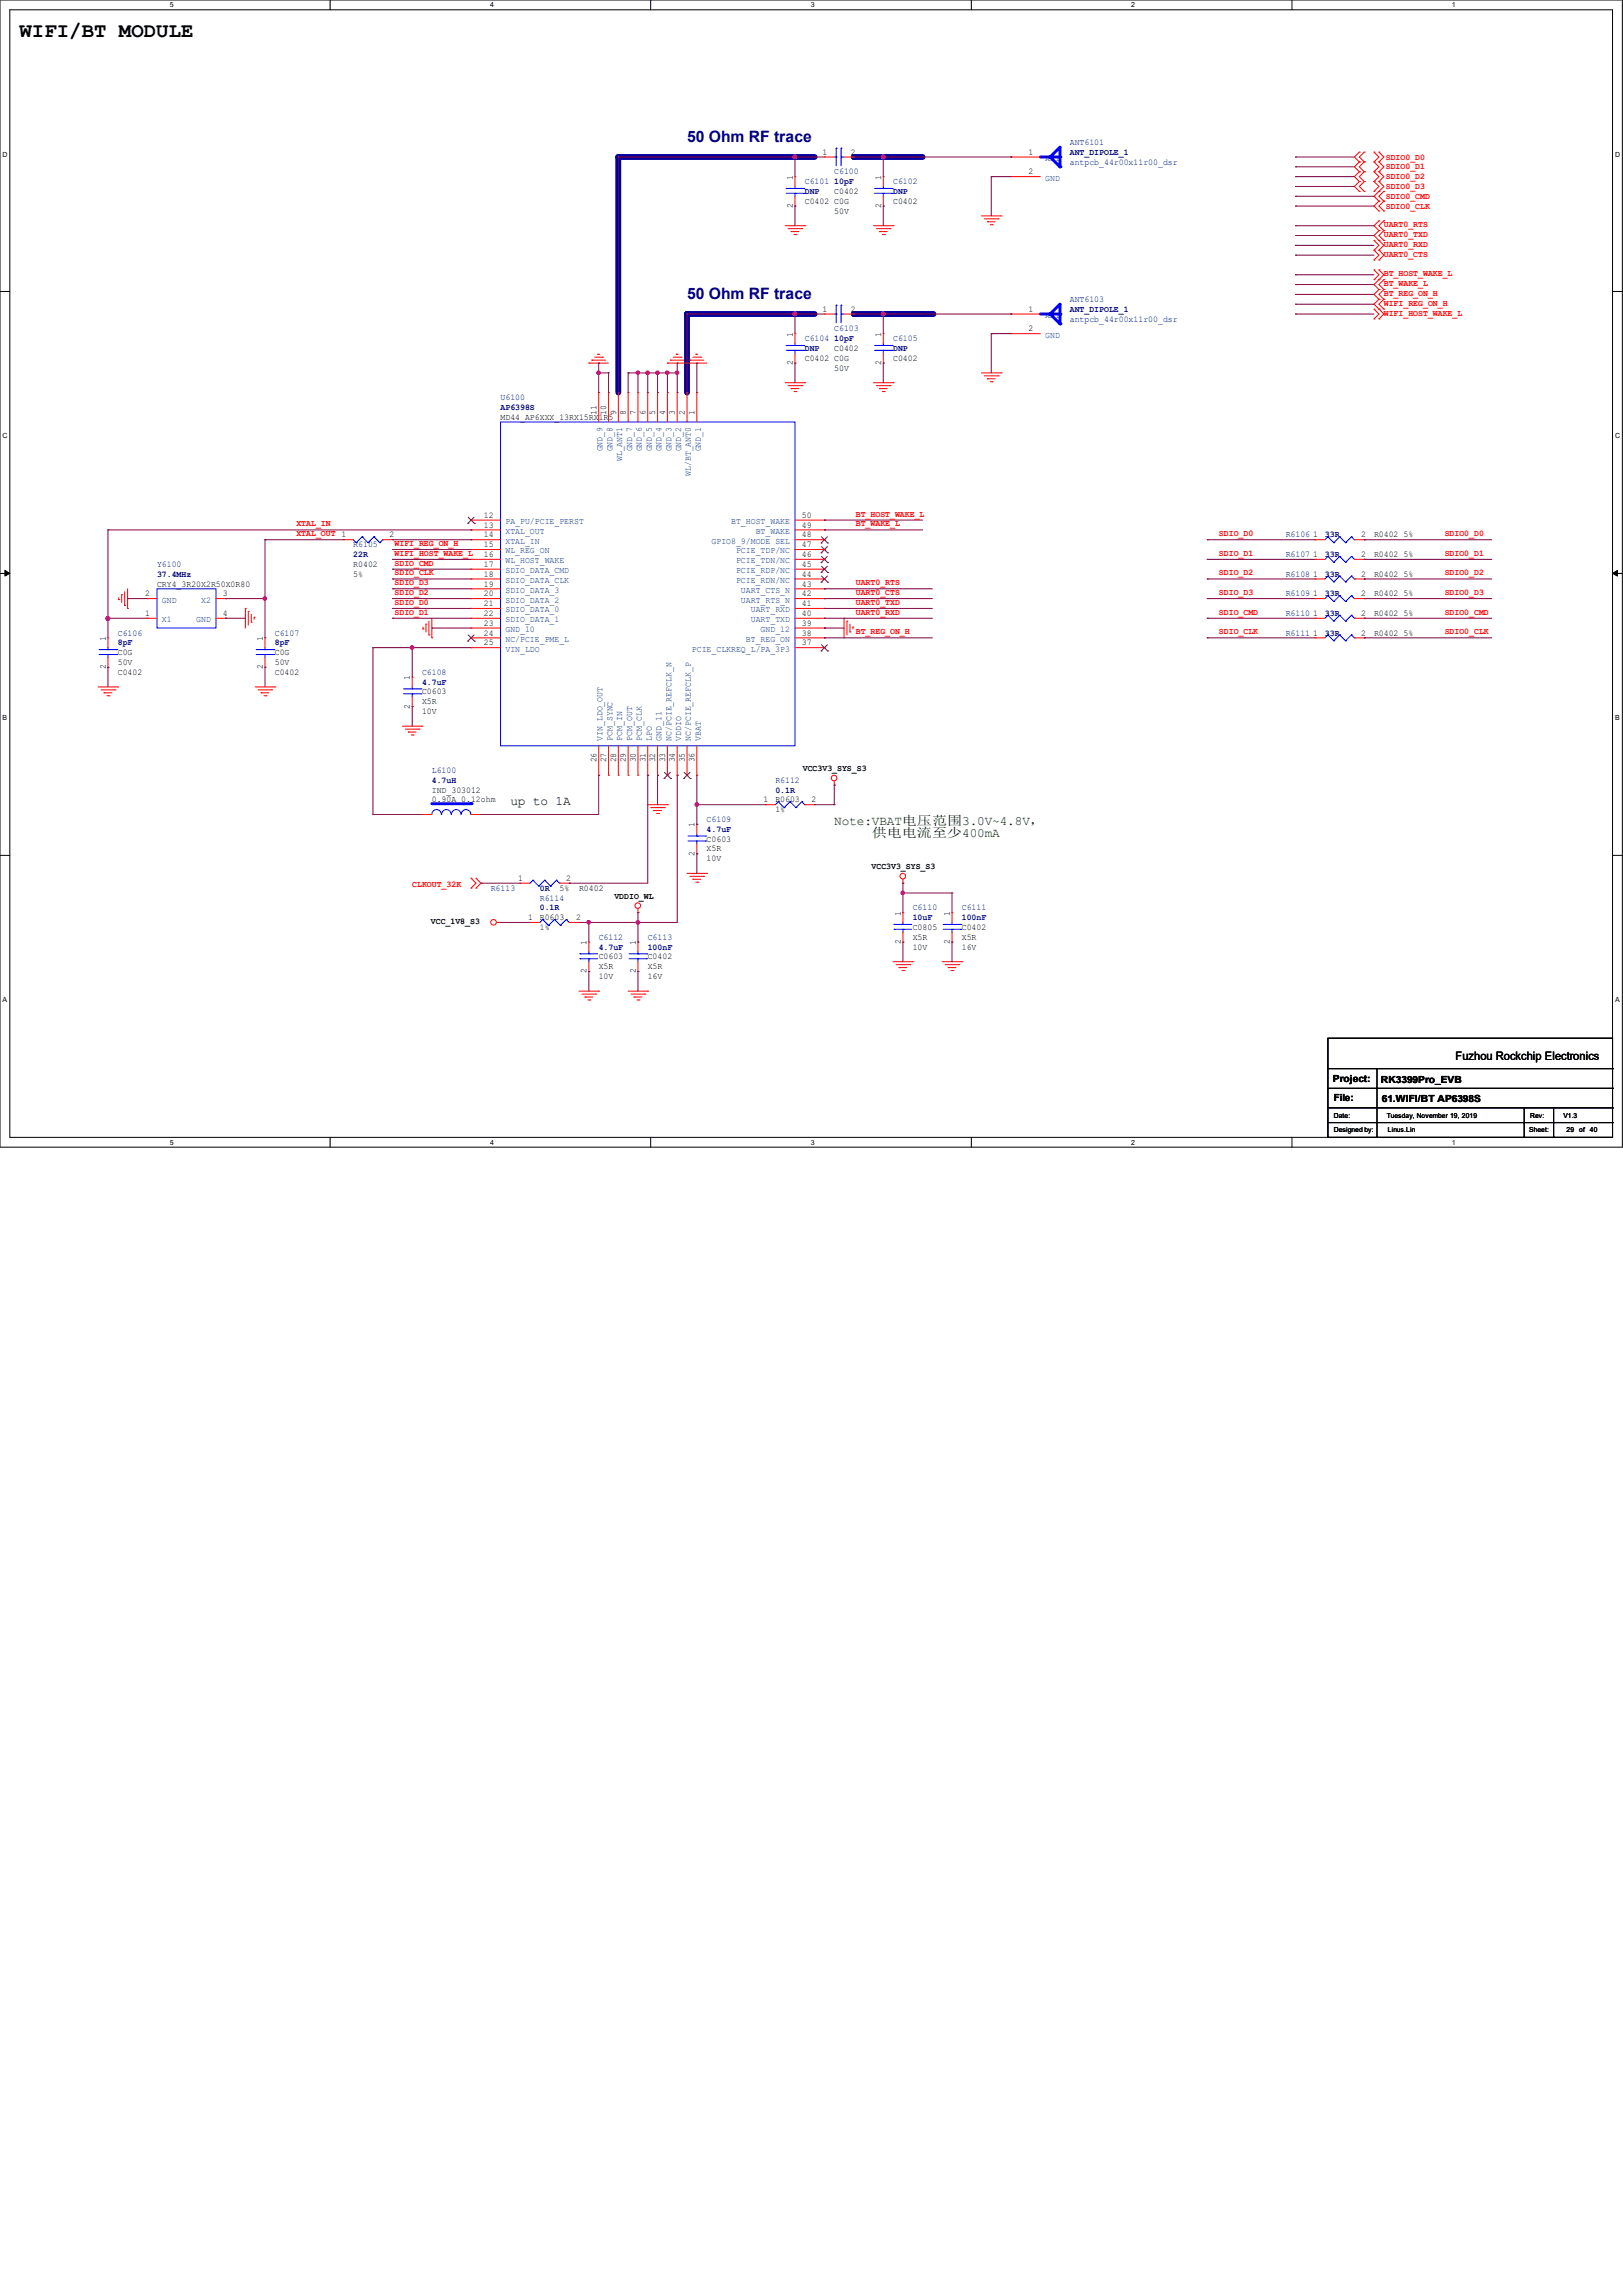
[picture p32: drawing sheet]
<svg xmlns="http://www.w3.org/2000/svg" width="210mm" height="297mm" viewBox="0 0 210 297" stroke-linecap="round" stroke-linejoin="round" font-family="sans-serif">
<defs><g id="words">
<text font-size="2.7" x="2.5" y="4.8">WIFI/BT MODULE</text>
<g font-size="2" fill="#000080">
<text x="88.9" y="18.4">50 Ohm RF trace</text>
<text x="88.9" y="38.7">50 Ohm RF trace</text>
</g>
<text font-size="1.7" x="66" y="104.2">up to 1A</text>
<g font-size="1.7" fill="#004000">
<text x="107.9" y="106.7">Note:VBAT电压范围3.0V~4.8V，</text>
<text x="112.8" y="108.4">供电电流至少400mA</text>
</g>
<text font-size="1.5" x="188.3" y="137.2">Fuzhou Rockchip Electronics</text>
<g font-size="1.3">
<text x="172.5" y="140">Project:</text>
<text x="172.6" y="142.5">File:</text>
<text x="178.7" y="140.1">RK3399Pro_EVB</text>
<text x="178.8" y="142.7">61.WIFI/BT AP6398S</text>
</g>
<g font-size="1.1">
<text x="102.6" y="23.2" transform="rotate(-90 102.6 23.2)">1</text>
<text x="106.4" y="20">1</text>
<text x="110.1" y="20">2</text>
<text x="114" y="23.2" transform="rotate(-90 114 23.2)">1</text>
<text x="133.1" y="20">1</text>
<text x="133.1" y="22.6">2</text>
<text x="102.6" y="26.9" transform="rotate(-90 102.6 26.9)">2</text>
<text x="104.1" y="26.4">C0402 C0G</text>
<text x="107.9" y="25.1">C0402</text>
<text x="107.9" y="27.6">50V</text>
<text x="114" y="26.9" transform="rotate(-90 114 26.9)">2</text>
<text x="115.6" y="26.4">C0402</text>
<text x="106.4" y="40.3">1</text>
<text x="110.1" y="40.3">2</text>
<text x="133.1" y="40.3">1</text>
<text x="102.6" y="47.2" transform="rotate(-90 102.6 47.2)">2</text>
<text x="102.6" y="43.6" transform="rotate(-90 102.6 43.6)">1</text>
<text x="104.1" y="46.7">C0402 C0G</text>
<text x="107.9" y="45.4">C0402</text>
<text x="107.9" y="48">50V</text>
<text x="114" y="47.2" transform="rotate(-90 114 47.2)">2</text>
<text x="114" y="43.6" transform="rotate(-90 114 43.6)">1</text>
<text x="115.6" y="46.7">C0402</text>
<text x="133.1" y="42.9">2</text>
<text x="77.2" y="53.7" transform="rotate(-90 77.2 53.7)">11</text>
<text x="78.4" y="53.7" transform="rotate(-90 78.4 53.7)">10</text>
<text x="79.7" y="53.7" transform="rotate(-90 79.7 53.7)">9</text>
<text x="81" y="53.7" transform="rotate(-90 81 53.7)">8</text>
<text x="82.3" y="53.7" transform="rotate(-90 82.3 53.7)">7</text>
<text x="83.5" y="53.7" transform="rotate(-90 83.5 53.7)">6</text>
<text x="84.8" y="53.7" transform="rotate(-90 84.8 53.7)">5</text>
<text x="86.1" y="53.7" transform="rotate(-90 86.1 53.7)">4</text>
<text x="87.3" y="53.7" transform="rotate(-90 87.3 53.7)">3</text>
<text x="88.6" y="53.7" transform="rotate(-90 88.6 53.7)">2</text>
<text x="89.9" y="53.7" transform="rotate(-90 89.9 53.7)">1</text>
<text x="64.8" y="54.3">MD44_AP6XXX_13RX15RX1R5</text>
<text x="50.4" y="69.6">2</text>
<text x="62.6" y="68.3">13</text>
<text x="62.6" y="69.6">14</text>
<text x="62.6" y="70.8">15</text>
<text x="62.6" y="67">12</text>
<text x="103.8" y="70.8">47</text>
<text x="103.8" y="69.6">48</text>
<text x="103.8" y="68.3">49</text>
<text x="103.8" y="67">50</text>
<text x="169.9" y="69.6">1</text>
<text x="176.1" y="69.6">2</text>
<text x="177.8" y="69.6">R0402 5%</text>
<text x="18.8" y="77.2">2</text>
<text x="20.3" y="75.9">CRY4_3R20X2R50X0R80</text>
<text x="28.8" y="77.2">3</text>
<text x="45.7" y="73.4">R0402</text>
<text x="45.7" y="74.6">5%</text>
<text x="62.6" y="74.6">18</text>
<text x="62.6" y="73.4">17</text>
<text x="62.6" y="72.1">16</text>
<text x="62.6" y="75.9">19</text>
<text x="62.6" y="77.2">20</text>
<text x="103.8" y="77.2">42</text>
<text x="103.8" y="75.9">43</text>
<text x="103.8" y="74.6">44</text>
<text x="103.8" y="73.4">45</text>
<text x="103.8" y="72.1">46</text>
<text x="169.9" y="74.6">1</text>
<text x="169.9" y="72.1">1</text>
<text x="169.9" y="77.2">1</text>
<text x="176.1" y="74.6">2</text>
<text x="176.1" y="72.1">2</text>
<text x="176.1" y="77.2">2</text>
<text x="177.8" y="74.6">R0402 5%</text>
<text x="177.8" y="72.1">R0402 5%</text>
<text x="177.8" y="77.2">R0402 5%</text>
<text x="13.7" y="82.9" transform="rotate(-90 13.7 82.9)">1</text>
<text x="18.8" y="79.7">1</text>
<text x="28.8" y="79.7">4</text>
<text x="34" y="82.9" transform="rotate(-90 34 82.9)">1</text>
<text x="62.6" y="83.5">25</text>
<text x="62.6" y="79.7">22</text>
<text x="62.6" y="82.3">24</text>
<text x="62.6" y="78.4">21</text>
<text x="62.6" y="81">23</text>
<text x="103.8" y="83.5">37</text>
<text x="103.8" y="81">39</text>
<text x="103.8" y="82.3">38</text>
<text x="103.8" y="79.7">40</text>
<text x="103.8" y="78.4">41</text>
<text x="169.9" y="82.3">1</text>
<text x="169.9" y="79.7">1</text>
<text x="176.1" y="82.3">2</text>
<text x="176.1" y="79.7">2</text>
<text x="177.8" y="82.3">R0402 5%</text>
<text x="177.8" y="79.7">R0402 5%</text>
<text x="13.7" y="86.6" transform="rotate(-90 13.7 86.6)">2</text>
<text x="15.2" y="87.3">C0402</text>
<text x="15.2" y="84.8">C0G</text>
<text x="15.2" y="86.1">50V</text>
<text x="34" y="86.6" transform="rotate(-90 34 86.6)">2</text>
<text x="35.6" y="87.3">C0402</text>
<text x="35.6" y="84.8">C0G</text>
<text x="35.6" y="86.1">50V</text>
<text x="53" y="88" transform="rotate(-90 53 88)">1</text>
<text x="54.6" y="89.9">C0603</text>
<text x="53" y="91.7" transform="rotate(-90 53 91.7)">2</text>
<text x="54.6" y="91.1">X5R</text>
<text x="54.6" y="92.4">10V</text>
<text x="77.2" y="98.7" transform="rotate(-90 77.2 98.7)">26</text>
<text x="78.4" y="98.7" transform="rotate(-90 78.4 98.7)">27</text>
<text x="79.7" y="98.7" transform="rotate(-90 79.7 98.7)">28</text>
<text x="81" y="98.7" transform="rotate(-90 81 98.7)">29</text>
<text x="82.3" y="98.7" transform="rotate(-90 82.3 98.7)">30</text>
<text x="83.5" y="98.7" transform="rotate(-90 83.5 98.7)">31</text>
<text x="84.8" y="98.7" transform="rotate(-90 84.8 98.7)">32</text>
<text x="86.1" y="98.7" transform="rotate(-90 86.1 98.7)">33</text>
<text x="87.3" y="98.7" transform="rotate(-90 87.3 98.7)">34</text>
<text x="88.6" y="98.7" transform="rotate(-90 88.6 98.7)">35</text>
<text x="89.9" y="98.7" transform="rotate(-90 89.9 98.7)">36</text>
<text x="103.9" y="99.8">VCC3V3_SYS_S3</text>
<text x="55.9" y="102.6">IND_303012</text>
<text x="55.9" y="103.8">0.90A 0.12ohm</text>
<text x="89.9" y="107.1" transform="rotate(-90 89.9 107.1)">1</text>
<text x="98.8" y="103.8">1</text>
<text x="100.3" y="103.8">R0603</text>
<text x="100.3" y="105.1">1%</text>
<text x="105" y="103.8">2</text>
<text x="89.9" y="110.7" transform="rotate(-90 89.9 110.7)">2</text>
<text x="91.4" y="108.9">C0603</text>
<text x="91.4" y="110.2">X5R</text>
<text x="91.4" y="111.5">10V</text>
<text x="112.8" y="112.5">VCC3V3_SYS_S3</text>
<text x="55.8" y="119.6">VCC_1V8_S3</text>
<text x="67.1" y="114">1</text>
<text x="68.3" y="119.1">1</text>
<text x="69.8" y="119.1">R0603</text>
<text x="72.4" y="115.3">5%</text>
<text x="73.3" y="114">2</text>
<text x="74.5" y="119.1">2</text>
<text x="74.9" y="115.3">R0402</text>
<text x="79.5" y="116.3">VDDIO_WL</text>
<text x="116.5" y="118.5" transform="rotate(-90 116.5 118.5)">1</text>
<text x="122.9" y="118.5" transform="rotate(-90 122.9 118.5)">1</text>
<text x="69.8" y="120.4">1%</text>
<text x="75.9" y="126" transform="rotate(-90 75.9 126)">2</text>
<text x="75.9" y="122.3" transform="rotate(-90 75.9 122.3)">1</text>
<text x="77.5" y="124.2">C0603</text>
<text x="77.5" y="125.4">X5R</text>
<text x="82.3" y="126" transform="rotate(-90 82.3 126)">2</text>
<text x="82.3" y="122.3" transform="rotate(-90 82.3 122.3)">1</text>
<text x="83.8" y="124.2">C0402</text>
<text x="83.8" y="125.4">X5R</text>
<text x="116.5" y="122.2" transform="rotate(-90 116.5 122.2)">2</text>
<text x="118.1" y="120.4">C0805</text>
<text x="118.1" y="121.6">X5R</text>
<text x="118.1" y="122.9">10V</text>
<text x="122.9" y="122.2" transform="rotate(-90 122.9 122.2)">2</text>
<text x="124.5" y="120.4">C0402</text>
<text x="124.5" y="121.6">X5R</text>
<text x="124.5" y="122.9">16V</text>
<text x="77.5" y="126.7">10V</text>
<text x="83.8" y="126.7">16V</text>
</g>
<g font-size="1.1" fill="#000080">
<text x="104.1" y="23.8">C6101</text>
<text x="107.9" y="22.6">C6100</text>
<text x="107.9" y="23.8">10pF</text>
<text x="115.6" y="23.8">C6102</text>
<text x="138.4" y="18.8">ANT6101</text>
<text x="138.4" y="20">ANT_DIPOLE_1</text>
<text x="138.4" y="21.3">antpcb_44r00x11r00_dsr</text>
<text x="104.1" y="25.1">DNP</text>
<text x="115.6" y="25.1">DNP</text>
<text x="138.4" y="39.1">ANT6103</text>
<text x="138.4" y="40.3">ANT_DIPOLE_1</text>
<text x="138.4" y="41.6">antpcb_44r00x11r00_dsr</text>
<text x="104.1" y="44.2">C6104</text>
<text x="104.1" y="45.4">DNP</text>
<text x="107.9" y="42.9">C6103</text>
<text x="107.9" y="44.2">10pF</text>
<text x="115.6" y="44.2">C6105</text>
<text x="115.6" y="45.4">DNP</text>
<text x="64.8" y="51.8">U6100</text>
<text x="64.8" y="53">AP6398S</text>
<text x="45.7" y="70.8">R6105</text>
<text x="166.4" y="69.6">R6106</text>
<text x="171.4" y="69.6">33R</text>
<text x="20.3" y="73.4">Y6100</text>
<text x="20.3" y="74.6">37.4MHz</text>
<text x="45.7" y="72.1">22R</text>
<text x="166.4" y="74.6">R6108</text>
<text x="166.4" y="72.1">R6107</text>
<text x="166.4" y="77.2">R6109</text>
<text x="171.4" y="74.6">33R</text>
<text x="171.4" y="72.1">33R</text>
<text x="171.4" y="77.2">33R</text>
<text x="15.2" y="82.3">C6106</text>
<text x="15.2" y="83.5">8pF</text>
<text x="35.6" y="82.3">C6107</text>
<text x="35.6" y="83.5">8pF</text>
<text x="166.4" y="82.3">R6111</text>
<text x="166.4" y="79.7">R6110</text>
<text x="171.4" y="82.3">33R</text>
<text x="171.4" y="79.7">33R</text>
<text x="54.6" y="87.3">C6108</text>
<text x="54.6" y="88.6">4.7uF</text>
<text x="55.9" y="100">L6100</text>
<text x="55.9" y="101.3">4.7uH</text>
<text x="100.3" y="101.3">R6112</text>
<text x="91.4" y="106.4">C6109</text>
<text x="91.4" y="107.7">4.7uF</text>
<text x="100.3" y="102.6">0.1R</text>
<text x="63.5" y="115.3">R6113</text>
<text x="69.8" y="115.3">0R</text>
<text x="69.8" y="116.5">R6114</text>
<text x="69.8" y="117.8">0.1R</text>
<text x="118.1" y="117.8">C6110</text>
<text x="118.1" y="119.1">10uF</text>
<text x="124.5" y="117.8">C6111</text>
<text x="124.5" y="119.1">100nF</text>
<text x="77.5" y="121.6">C6112</text>
<text x="77.5" y="122.9">4.7uF</text>
<text x="83.8" y="121.6">C6113</text>
<text x="83.8" y="122.9">100nF</text>
</g>
<g font-size="1.1" fill="#004080">
<text x="135.3" y="20.8">ANT</text>
<text x="135.3" y="23.4">GND</text>
<text x="135.3" y="41.1">ANT</text>
<text x="135.3" y="43.7">GND</text>
<text x="78" y="58.4" transform="rotate(-90 78 58.4)">GND_9</text>
<text x="79.3" y="58.4" transform="rotate(-90 79.3 58.4)">GND_8</text>
<text x="80.5" y="59.7" transform="rotate(-90 80.5 59.7)">WL_ANT1</text>
<text x="81.8" y="58.4" transform="rotate(-90 81.8 58.4)">GND_7</text>
<text x="83.1" y="58.4" transform="rotate(-90 83.1 58.4)">GND_6</text>
<text x="84.3" y="58.4" transform="rotate(-90 84.3 58.4)">GND_5</text>
<text x="85.6" y="58.4" transform="rotate(-90 85.6 58.4)">GND_4</text>
<text x="86.9" y="58.4" transform="rotate(-90 86.9 58.4)">GND_3</text>
<text x="88.1" y="58.4" transform="rotate(-90 88.1 58.4)">GND_2</text>
<text x="90.7" y="58.4" transform="rotate(-90 90.7 58.4)">GND_1</text>
<text x="89.4" y="61.6" transform="rotate(-90 89.4 61.6)">WL/BT_ANT0</text>
<text x="65.4" y="69.1">XTAL_OUT</text>
<text x="65.4" y="70.4">XTAL_IN</text>
<text x="65.4" y="71.6">WL_REG_ON</text>
<text x="65.4" y="67.8">PA_PU/PCIE_PERST</text>
<text x="92.1" y="70.4">GPIO8_9/MODE SEL</text>
<text x="94.6" y="67.8">BT_HOST_WAKE</text>
<text x="95.2" y="71.6">PCIE_TDP/NC</text>
<text x="97.8" y="69.1">BT_WAKE</text>
<text x="21" y="78">GND</text>
<text x="26" y="78">X2</text>
<text x="65.4" y="75.4">SDIO_DATA_CLK</text>
<text x="65.4" y="74.2">SDIO_DATA_CMD</text>
<text x="65.4" y="72.9">WL_HOST_WAKE</text>
<text x="65.4" y="76.7">SDIO_DATA_3</text>
<text x="65.4" y="78">SDIO_DATA_2</text>
<text x="95.2" y="75.4">PCIE_RDN/NC</text>
<text x="95.2" y="74.2">PCIE_RDP/NC</text>
<text x="95.2" y="72.9">PCIE_TDN/NC</text>
<text x="95.9" y="78">UART_RTS_N</text>
<text x="95.9" y="76.7">UART_CTS_N</text>
<text x="21" y="80.5">X1</text>
<text x="25.4" y="80.5">GND</text>
<text x="65.4" y="80.5">SDIO_DATA_1</text>
<text x="65.4" y="83.1">NC/PCIE_PME_L</text>
<text x="65.4" y="79.3">SDIO_DATA_0</text>
<text x="65.4" y="81.8">GND_10</text>
<text x="96.5" y="83.1">BT_REG_ON</text>
<text x="97.2" y="80.5">UART_TXD</text>
<text x="97.2" y="79.3">UART_RXD</text>
<text x="98.4" y="81.8">GND_12</text>
<text x="65.4" y="84.3">VIN_LDO</text>
<text x="89.5" y="84.3">PCIE_CLKREQ_L/PA_3P3</text>
<text x="78" y="95.9" transform="rotate(-90 78 95.9)">VIN_LDO_OUT</text>
<text x="79.3" y="95.9" transform="rotate(-90 79.3 95.9)">PCM_SYNC</text>
<text x="80.5" y="95.9" transform="rotate(-90 80.5 95.9)">PCM_IN</text>
<text x="81.8" y="95.9" transform="rotate(-90 81.8 95.9)">PCM_OUT</text>
<text x="83.1" y="95.9" transform="rotate(-90 83.1 95.9)">PCM_CLK</text>
<text x="84.3" y="95.9" transform="rotate(-90 84.3 95.9)">LPO</text>
<text x="85.6" y="95.9" transform="rotate(-90 85.6 95.9)">GND_11</text>
<text x="86.9" y="95.9" transform="rotate(-90 86.9 95.9)">NC/PCIE_REFCLK_N</text>
<text x="88.1" y="95.9" transform="rotate(-90 88.1 95.9)">VDDIO</text>
<text x="89.4" y="95.9" transform="rotate(-90 89.4 95.9)">NC/PCIE_REFCLK_P</text>
<text x="90.7" y="95.9" transform="rotate(-90 90.7 95.9)">VBAT</text>
</g>
<g font-size="1.1" fill="#f00">
<text x="179.3" y="20.7">SDIO0_D0</text>
<text x="179.3" y="21.9">SDIO0_D1</text>
<text x="179.3" y="23.2">SDIO0_D2</text>
<text x="179.1" y="29.4">UART0_RTS</text>
<text x="179.3" y="25.7">SDIO0_CMD</text>
<text x="179.3" y="27">SDIO0_CLK</text>
<text x="179.3" y="24.5">SDIO0_D3</text>
<text x="179.1" y="33.2">UART0_CTS</text>
<text x="179.1" y="35.8">BT_HOST_WAKE_L</text>
<text x="179.1" y="30.7">UART0_TXD</text>
<text x="179.1" y="32">UART0_RXD</text>
<text x="179.1" y="37">BT_WAKE_L</text>
<text x="179.1" y="39.6">WIFI_REG_ON_H</text>
<text x="179.1" y="40.9">WIFI_HOST_WAKE_L</text>
<text x="179.1" y="38.3">BT_REG_ON_H</text>
<text x="38.4" y="68.1">XTAL_IN</text>
<text x="38.4" y="69.4">XTAL_OUT 1</text>
<text x="51.1" y="70.7">WIFI_REG_ON_H</text>
<text x="51.1" y="71.9">WIFI_HOST_WAKE_L</text>
<text x="110.7" y="68.1">BT_WAKE_L</text>
<text x="110.7" y="66.8">BT_HOST_WAKE_L</text>
<text x="157.7" y="71.9">SDIO_D1</text>
<text x="157.7" y="69.4">SDIO_D0</text>
<text x="186.9" y="69.4">SDIO0_D0</text>
<text x="186.9" y="71.9">SDIO0_D1</text>
<text x="51.1" y="73.2">SDIO_CMD</text>
<text x="51.1" y="74.5">SDIO_CLK</text>
<text x="51.1" y="77">SDIO_D2</text>
<text x="51.1" y="75.7">SDIO_D3</text>
<text x="110.7" y="77">UART0_CTS</text>
<text x="110.7" y="75.7">UART0_RTS</text>
<text x="157.7" y="74.5">SDIO_D2</text>
<text x="157.7" y="77">SDIO_D3</text>
<text x="186.9" y="74.5">SDIO0_D2</text>
<text x="186.9" y="77">SDIO0_D3</text>
<text x="51.1" y="78.3">SDIO_D0</text>
<text x="51.1" y="79.5">SDIO_D1</text>
<text x="110.7" y="82.1">BT_REG_ON_H</text>
<text x="110.7" y="78.3">UART0_TXD</text>
<text x="110.7" y="79.5">UART0_RXD</text>
<text x="157.7" y="79.5">SDIO_CMD</text>
<text x="157.7" y="82.1">SDIO_CLK</text>
<text x="186.9" y="79.5">SDIO0_CMD</text>
<text x="186.9" y="82.1">SDIO0_CLK</text>
<text x="53.3" y="114.8">CLKOUT_32K</text>
</g>
<g font-size=".9">
<text x="22" y=".9">5</text>
<text x="63.4" y=".9">4</text>
<text x="104.9" y=".9">3</text>
<text x="146.4" y=".9">2</text>
<text x="187.9" y=".9">1</text>
<text x=".3" y="20.3">D</text>
<text x="209" y="20.3">D</text>
<text x=".3" y="56.7">C</text>
<text x="209" y="56.7">C</text>
<text x=".3" y="93.2">B</text>
<text x="209" y="93.2">B</text>
<text x=".3" y="129.7">A</text>
<text x="209" y="129.7">A</text>
<text x="22" y="148.1">5</text>
<text x="63.4" y="148.1">4</text>
<text x="104.9" y="148.1">3</text>
<text x="146.4" y="148.1">2</text>
<text x="172.6" y="146.5">Designed by:</text>
<text x="172.6" y="144.7">Date:</text>
<text x="179.5" y="144.7">Tuesday, November 19, 2019</text>
<text x="179.6" y="146.5">Linus.Lin</text>
<text x="187.9" y="148.1">1</text>
<text x="197.9" y="146.5">Sheet:</text>
<text x="198" y="144.7">Rev:</text>
<text x="202.3" y="144.7">V1.3</text>
<text x="202.7" y="146.5">29</text>
<text x="204.3" y="146.5">of 40</text>
</g>
</g></defs>
<path d="M0 0h209.9v148.5h-209.9zM1.3 1.3h207.4v145.9h-207.4z" fill="none" stroke="#000" stroke-width=".13"/>
<g fill="#fff">
<path d="M22 .1h.5v1h-.5z"/>
<path d="M22 147.3h.5v1h-.5z"/>
</g>
<path d="M42.7 0v1.3M42.7 147.2v1.3" fill="none" stroke="#000" stroke-width=".13"/>
<g fill="#fff">
<path d="M63.4 .1h.5v1h-.5z"/>
<path d="M63.4 147.3h.5v1h-.5z"/>
</g>
<path d="M84.2 0v1.3M84.2 147.2v1.3" fill="none" stroke="#000" stroke-width=".13"/>
<g fill="#fff">
<path d="M104.9 .1h.5v1h-.5z"/>
<path d="M104.9 147.3h.5v1h-.5z"/>
</g>
<path d="M125.7 0v1.3M125.7 147.2v1.3" fill="none" stroke="#000" stroke-width=".13"/>
<g fill="#fff">
<path d="M146.4 .1h.5v1h-.5z"/>
<path d="M146.4 147.3h.5v1h-.5z"/>
</g>
<path d="M167.2 0v1.3M167.2 147.2v1.3" fill="none" stroke="#000" stroke-width=".13"/>
<g fill="#fff">
<path d="M187.9 .1h.5v1h-.5z"/>
<path d="M187.9 147.3h.5v1h-.5z"/>
<path d="M.3 19.5h.7v1h-.7z"/>
<path d="M209 19.5h.6v1h-.6z"/>
<path d="M.3 55.9h.7v1h-.7z"/>
<path d="M209 55.9h.6v1h-.6z"/>
</g>
<path d="M0 37.7h1.3M208.7 37.7h1.2" fill="none" stroke="#000" stroke-width=".13"/>
<g fill="#fff">
<path d="M.3 92.4h.6v1h-.6z"/>
<path d="M209 92.4h.6v1h-.6z"/>
</g>
<path d="M0 74.2h1.3M208.7 74.2h1.2" fill="none" stroke="#000" stroke-width=".13"/>
<path d="M.6 73.8l.7 .4-.7 .3zM208.7 74.2l.6-.4v.7z" fill="#000" stroke="#000" stroke-width=".13"/>
<g fill="#fff">
<path d="M.3 128.9h.6v1h-.6z"/>
<path d="M209 128.9h.5v1h-.5z"/>
</g>
<path d="M0 110.7h1.3M208.7 110.7h1.2" fill="none" stroke="#000" stroke-width=".13"/>
<path d="M110.5 20.3h8.9" fill="none" stroke="#0000a0" stroke-width=".76"/>
<circle cx="110.5" cy="20.3" r=".38" fill="#0000a0"/>
<path d="M80 20.3h25.4" fill="none" stroke="#0000a0" stroke-width=".76"/>
<circle cx="80" cy="20.3" r=".38" fill="#0000a0"/>
<path d="M88.9 40.6v10.2" fill="none" stroke="#0000a0" stroke-width=".76"/>
<circle cx="88.9" cy="40.6" r=".38" fill="#0000a0"/>
<path d="M88.9 40.6h16.5" fill="none" stroke="#0000a0" stroke-width=".76"/>
<circle cx="88.9" cy="40.6" r=".38" fill="#0000a0"/>
<path d="M110.5 40.6h8.9" fill="none" stroke="#0000a0" stroke-width=".76"/>
<circle cx="110.5" cy="40.6" r=".38" fill="#0000a0"/>
<path d="M80 20.3v30.5" fill="none" stroke="#0000a0" stroke-width=".76"/>
<circle cx="80" cy="20.3" r=".38" fill="#0000a0"/>
<path d="M114.3 40.6h6.3" fill="none" stroke="#0000a0" stroke-width=".76"/>
<circle cx="120.6" cy="40.6" r=".38" fill="#0000a0"/>
<g fill="none" stroke="#f00" stroke-width=".13">
<path d="M175.9 19.7h.1M175.9 19.7l-.6 .6 .6 .7M176.5 19.7h.1M176.5 19.7l-.6 .6 .6 .7M177.8 19.7h.1M177.8 19.7l.6 .6-.6 .7M178.4 19.7h.1M178.4 19.7l.7 .6-.7 .7M101.6 29.2h2.5M102 29.6h1.8M102.4 30h.1M102.4 30h1"/>
<path d="M102.7 30.4h.3M102.9 22.9h.1M102.9 26.7h.1M102.9 22.9v1.2M102.9 25.4v1.3M103 30.4h.1M103.8 29.6h.1M104.1 29.2h.1M106.7 20.3h.1M106.7 20.3h1.2M109.2 20.3h1.3M110.5 20.3h.1"/>
<path d="M113 29.2h2.6M113.4 29.6h1.8M113.8 30h.1M113.8 30h1M114.2 30.4h.2M114.4 30.4h.1M115.2 29.6h.1M115.6 29.2h.1M127 27.9h2.5M127.4 28.3h1.8M127.8 28.7h.1M127.8 28.7h1"/>
<path d="M128.1 29.1h.3M128.4 29.1h.1M129.2 28.3h.1M129.5 27.9h.1M175.9 21h.1M175.9 22.2h.1M175.9 23.5h.1M175.9 24.8h.1M175.9 22.2l-.6 .7 .6 .6M175.9 23.5l-.6 .6 .6 .7M175.9 21l-.6 .6 .6 .6M176.5 21h.1"/>
<path d="M176.5 22.2h.1M176.5 23.5h.1M176.5 24.8h.1M176.5 22.2l-.6 .7 .6 .6M176.5 23.5l-.6 .6 .6 .7M176.5 21l-.6 .6 .6 .6M177.8 33.7h.1M177.8 32.4h.1M177.8 36.2h.1M177.8 34.9h.1M177.8 31.1h.1M177.8 21h.1"/>
<path d="M177.8 22.2h.1M177.8 23.5h.1M177.8 24.8h.1M177.8 32.4l.6 .6-.6 .7M177.8 34.9l.6 .7-.6 .6M177.8 31.1l.6 .6-.6 .7M177.8 23.5l.6 .6-.6 .7M177.8 21l.6 .6-.6 .6M177.8 22.2l.6 .7-.6 .6M178.4 28.6h.1M178.4 29.8h.1M178.4 33.7h.1"/>
<path d="M178.4 32.4h.1M178.4 24.8h.1M178.4 26h.1M178.4 27.3h.1M178.4 36.2h.1M178.4 37.5h.1M178.4 34.9h.1M178.4 38.7h.1M178.4 31.1h.1M178.4 21h.1M178.4 22.2h.1M178.4 23.5h.1"/>
<path d="M178.4 28.6l-.6 .6 .6 .6M178.4 32.4l.7 .6-.7 .7M178.4 23.5l.7 .6-1.3 1.3 .6 .6M178.4 26l-.6 .7 .6 .6M178.4 34.9l.7 .7-1.3 1.2 .6 .7M178.4 38.7l-.6 .7 1.3 1.2-.7 .7M178.4 37.5l-.6 .6 .6 .6M178.4 29.8l-.6 .7 1.3 1.2-.7 .7M178.4 21l.7 .6-.7 .6M178.4 22.2l.7 .7-.7 .6M179.1 29.8h.1M179.1 28.6h.1"/>
<path d="M179.1 26h.1M179.1 24.8h.1M179.1 27.3h.1M179.1 37.5h.1M179.1 36.2h.1M179.1 38.7h.1M179.1 31.1h.1M179.1 28.6l-.7 .6 .7 .6M179.1 24.8l-.7 .6 .7 .6M179.1 26l-.7 .7 .7 .6M179.1 36.2l-.7 .6 .7 .7M179.1 38.7l-.7 .7 .7 .6"/>
<path d="M179.1 37.5l-.7 .6 .7 .6M179.1 29.8l-.7 .7 .7 .6M76.2 47h.1M76.2 47h2.5M76.6 46.6h.1M76.6 46.6h1.8M77 46.2h1M77.3 45.8h.1M77.3 45.8h.3M78 46.2h.1M86.4 47h.1M86.4 47h5"/>
<path d="M86.7 46.6h.1M86.7 46.6h1.8M87.1 46.2h1M87.5 45.8h.1M87.5 45.8h.3M88.1 46.2h.1M88.9 47h.1M89.3 46.6h.1M89.3 46.6h1.8M89.7 46.2h1M90 45.8h.1M90 45.8h.3"/>
<path d="M90.7 46.2h.1M101.6 49.5h2.5M102 49.9h1.8M102.4 50.3h.1M102.4 50.3h1M102.7 50.7h.3M102.9 43.2h.1M102.9 47h.1M102.9 43.2v1.2M102.9 45.7v1.3M103 50.7h.1M103.8 49.9h.1"/>
<path d="M104.1 49.5h.1M113 49.5h2.6M113.4 49.9h1.8M113.8 50.3h.1M113.8 50.3h1M114.2 50.7h.2M114.4 50.7h.1M115.2 49.9h.1M115.6 49.5h.1M127 48.3h2.5M127.4 48.6h1.8M127.8 49h.1"/>
<path d="M127.8 49h1M128.1 49.4h.3M128.4 49.4h.1M129.2 48.6h.1M129.5 48.3h.1M177.8 41.3h.1M177.8 40h.1M177.8 40l.6 .6-.6 .7M178.4 40h.1M178.4 41.3h.1M179.1 40h.1M15.4 77.6h.1"/>
<path d="M15.4 77.3v.3M15.7 77h.1M15.7 77v1M16.1 78.4h.1M16.1 76.6v1.8M16.5 78.7h.1M16.5 76.2v2.5M19 77.5h.1M19 77.5h1.3M27.9 77.5h1.3M29.2 77.5h.1M31.7 78.7h.1"/>
<path d="M31.7 78.7v2.6M32.1 79.1h.1M32.1 79.1v1.8M32.5 79.5v1M32.9 79.9h.1M32.9 79.9v.2M44.4 69.8h.1M44.4 69.8h1.3M49.5 69.8h1.3M50.8 69.8h.1M170.2 69.8h.1M170.2 69.8h1.2"/>
<path d="M175.3 69.8h1.2M176.5 69.8h.1M12.7 88.9h2.5M13.1 89.3h1.8M13.5 89.7h.1M13.5 89.7h1M13.8 90h.3M14.1 90h.1M14.9 89.3h.1M15.2 88.9h.1M19 80h.1M19 80h1.3"/>
<path d="M27.9 80h1.3M29.2 80h.1M32.5 80.5h.1M33 88.9h2.6M33.4 89.3h1.8M33.8 89.7h.1M33.8 89.7h1M34.2 90h.2M34.3 82.5h.1M34.3 86.4h.1M34.3 82.5v1.3M34.3 85.1v1.3"/>
<path d="M34.4 90h.1M35.2 89.3h.1M35.6 88.9h.1M52.1 94h2.5M52.5 94.4h1.7M52.8 94.7h.1M52.8 94.7h1M53.2 95.1h.3M53.3 87.6h.1M53.3 91.4h.1M53.3 87.6v1.3M53.3 90.2v1.2"/>
<path d="M53.5 95.1h.1M54.2 94.4h.1M54.6 94h.1M54.7 81.4h.1M54.7 81.2v.2M55.1 80.8h.1M55.1 80.8v1M55.5 82.2h.1M55.5 80.4v1.8M55.9 82.5h.1M55.9 80v2.5M109.2 80h.1"/>
<path d="M109.2 80v2.5M109.6 80.4h.1M109.6 80.4v1.8M110 81.8h.1M110 80.8v1M110.4 81.2h.1M110.4 81.2v.2M61 113.7h.1M61 114.9h.1M61 113.7l.6 .6-.6 .6M61.6 114.9h.1M61.6 113.7h.1"/>
<path d="M61.6 113.7l.6 .6-.6 .6M64.3 119.4h.5M64.8 119.4h.1M82.5 118.1h.1M82.5 117.6v.5M83.8 104.1h2.6M84.2 104.5h1.8M84.6 104.9h.1M84.6 104.9h1M85 105.3h.2M85.2 105.3h.1M86 104.5h.1"/>
<path d="M86.4 104.1h.1M88.9 113h2.5M89.3 113.4h1.8M89.7 113.8h.1M89.7 113.8h1M90 114.2h.3M90.3 114.2h.1M91.1 113.4h.1M91.4 113h.1M99.1 104.1h.1M99.1 104.1h1.2M104.1 104.1h1.3"/>
<path d="M105.4 104.1h.1M107.9 101.6h.1M107.9 101.1v.5M116.8 114.3h.1M116.8 113.8v.5M123.2 118.1h.1M123.2 118.1v1.3M74.9 128.3h2.6M75.3 128.7h1.8M75.7 129h.1M75.7 129h1M76.1 129.4h.2"/>
<path d="M76.2 121.9h.1M76.2 125.7h.1M76.2 121.9v1.3M76.2 124.5v1.2M76.3 129.4h.1M77.1 128.7h.1M77.5 128.3h.1M81.3 128.3h2.5M81.7 128.7h1.7M82 129h.1M82 129h1.1M82.4 129.4h.3"/>
<path d="M82.5 121.9h.1M82.5 125.7h.1M82.5 121.9v1.3M82.5 124.5v1.2M82.7 129.4h.1M83.4 128.7h.1M83.8 128.3h.1M115.6 124.5h2.5M116 124.8h1.7M116.3 125.2h.1M116.3 125.2h1M116.7 125.6h.3"/>
<path d="M117 125.6h.1M117.7 124.8h.1M118.1 124.5h.1M121.9 124.5h2.6M122.3 124.8h1.8M122.7 125.2h.1M122.7 125.2h1M123.1 125.6h.2M123.2 121.9h.1M123.2 120.6v1.3M123.3 125.6h.1M124.1 124.8h.1"/>
<path d="M124.5 124.5h.1"/>
<circle cx="63.9" cy="119.4" r=".36"/>
<circle cx="82.5" cy="117.2" r=".36"/>
<circle cx="107.9" cy="100.7" r=".36"/>
<circle cx="116.8" cy="113.4" r=".36"/>
</g>
<g fill="none" stroke="#000" stroke-width=".13">
<path d="M171.8 134.4h36.9v12.8h-36.9zM171.8 138.3h36.9M178.2 138.3v8.9M208.7 138.3h.1M171.8 140.8h36.9M171.8 143.4h36.9M171.8 145.3h36.9M178.2 147.2h.1M197.2 147.2h.1M197.2 143.4v3.8M201 147.2h.1M201 143.4v3.8"/>
<path d="M208.7 140.8h.1M208.7 143.4h.1M208.7 145.3h.1"/>
</g>
<g fill="none" stroke="#00f" stroke-width=".13">
<path d="M108.2 19.2h.1M108.2 19.2v2.3M108.8 19.2h.1M108.8 19.2v2.3M101.7 25h2.3M101.7 24.4h2.3M102.9 24.4h.1M102.9 25h.1M102.9 24.1v.3M102.9 25v.4M104 25h.1M104 24.4h.1"/>
<path d="M107.9 20.3h.3M108.2 20.3h.1M108.8 20.3h.1M108.8 20.3h.4M101.7 45.3h2.3M101.7 44.7h2.3M102.9 44.7h.1M102.9 45.3h.1M102.9 44.4v.3M102.9 45.3v.4M104 45.3h.1M104 44.7h.1"/>
<path d="M20.3 76.2h7.6v5.1h-7.6zM45.7 69.8l.4 .4M46.1 70.2h.1M46.9 69.5h.1M46.9 69.5l-.8 .7M46.9 69.5l.7 .7M47.6 70.2h.1M48.4 69.5h.1M48.4 69.5l-.8 .7M48.4 69.5l.7 .7M49.1 70.2h.1M49.5 69.8h.1"/>
<path d="M49.5 69.8l-.4 .4M171.8 69.5h.1M171.8 69.5l-.4 .3M171.8 69.5l.8 .7M172.6 70.2h.1M173.4 69.5h.1M173.4 69.5l-.8 .7M173.4 69.5l.7 .7M174.1 70.2h.1M174.9 69.5h.1M174.9 69.5l-.8 .7M174.9 69.5l.4 .3"/>
<path d="M175.3 69.8h.1M33.1 84.7h2.3M33.1 84.1h2.3M34.3 84.1h.1M34.3 84.7h.1M34.3 83.8v.3M34.3 84.7v.4M35.4 84.7h.1M35.4 84.1h.1M52.2 89.8h2.3M52.2 89.2h2.3M53.3 89.2h.1"/>
<path d="M53.3 89.8h.1M53.3 88.9v.3M53.3 89.8v.4M54.5 89.8h.1M54.5 89.2h.1M100.7 103.8h.1M100.7 103.8l-.4 .3M100.7 103.8l.8 .7M101.5 104.5h.1M102.2 103.8h.1M102.2 103.8l-.7 .7M102.2 103.8l.8 .7"/>
<path d="M103 104.5h.1M103.8 103.8h.1M103.8 103.8l-.8 .7M103.8 103.8l.3 .3M104.1 104.1h.1M122 119.6h2.3M123.2 119.6h.1M123.2 119.4v.2M124.3 119.6h.1M75.1 124.1h.1M75.1 123.4h.1M75.1 124.1h2.2"/>
<path d="M75.1 123.4h2.2M76.2 123.4h.1M76.2 124.1h.1M76.2 123.2v.2M76.2 124.1v.4M81.4 124.1h2.3M81.4 123.4h2.3M82.5 123.4h.1M82.5 124.1h.1M82.5 123.2v.2M82.5 124.1v.4M83.7 124.1h.1"/>
<path d="M83.7 123.4h.1M122 120.3h2.3M123.2 120.3h.1M123.2 120.3v.3M124.3 120.3h.1"/>
</g>
<path d="M134.6 40.6h2.6" fill="none" stroke="#00f" stroke-width=".38"/>
<circle cx="137.2" cy="40.6" r=".19" fill="#00f"/>
<path d="M137.2 39.4v2.5" fill="none" stroke="#00f" stroke-width=".38"/>
<circle cx="137.2" cy="41.9" r=".19" fill="#00f"/>
<path d="M135.9 40.6l1.3 1.3" fill="none" stroke="#00f" stroke-width=".38"/>
<circle cx="135.9" cy="40.6" r=".19" fill="#00f"/>
<path d="M137.2 39.4l-1.3 1.2" fill="none" stroke="#00f" stroke-width=".38"/>
<circle cx="135.9" cy="40.6" r=".19" fill="#00f"/>
<path d="M130.8 40.6h.1M130.8 43.2h.1M130.8 40.6h3.8M130.8 43.2h3.8" fill="none" stroke="#f00" stroke-width=".13"/>
<path d="M134.6 20.3h2.6" fill="none" stroke="#00f" stroke-width=".38"/>
<circle cx="137.2" cy="20.3" r=".19" fill="#00f"/>
<path d="M137.2 19v2.6" fill="none" stroke="#00f" stroke-width=".38"/>
<circle cx="137.2" cy="21.6" r=".19" fill="#00f"/>
<path d="M135.9 20.3l1.3 1.3" fill="none" stroke="#00f" stroke-width=".38"/>
<circle cx="135.9" cy="20.3" r=".19" fill="#00f"/>
<path d="M137.2 19l-1.3 1.3" fill="none" stroke="#00f" stroke-width=".38"/>
<circle cx="135.9" cy="20.3" r=".19" fill="#00f"/>
<g fill="none" stroke="#f00" stroke-width=".13">
<path d="M114.3 22.9h.1M114.3 26.7h.1M114.3 22.9v1.2M114.3 25.4v1.3M130.8 20.3h.1M130.8 22.9h.1M130.8 20.3h3.8M130.8 22.9h3.8M77.5 50.8h.1M77.5 50.8v3.8M78.7 50.8h.1M78.7 50.8v3.8"/>
<path d="M80 50.8h.1M80 50.8v3.8M81.3 50.8h.1M81.3 50.8v3.8M82.5 50.8h.1M82.5 50.8v3.8M83.8 50.8h.1M83.8 50.8v3.8M85.1 50.8h.1M85.1 50.8v3.8M86.4 50.8h.1M86.4 50.8v3.8"/>
<path d="M87.6 50.8h.1M87.6 50.8v3.8M88.9 50.8h.1M88.9 50.8v3.8M90.2 50.8h.1M90.2 50.8v3.8M106.7 40.6h.1M106.7 40.6h1.2M109.2 40.6h1.3M110.5 40.6h.1M61 68.6h.1M61 69.8h.1"/>
<path d="M61 74.9h.1M61 73.7h.1M61 72.4h.1M61 76.2h.1M61 71.1h.1M61 67.3h.1M61 77.5h.1M61 78.7h.1M61 74.9h3.8M61 72.4h3.8M61 68.6h3.8M61 69.8h3.8"/>
<path d="M61 73.7h3.8M61 76.2h3.8M61 71.1h3.8M61 67.3h3.8M61 77.5h3.8M61 78.7h3.8M102.9 74.9h3.8M102.9 72.4h3.8M102.9 68.6h3.8M102.9 69.8h3.8M102.9 73.7h3.8M102.9 76.2h3.8"/>
<path d="M102.9 71.1h3.8M102.9 67.3h3.8M102.9 77.5h3.8M102.9 78.7h3.8M106.7 77.5h.1M106.7 76.2h.1M106.7 78.7h.1M106.7 74.9h.1M106.7 73.7h.1M106.7 72.4h.1M106.7 71.1h.1M106.7 69.8h.1"/>
<path d="M106.7 68.6h.1M106.7 67.3h.1M170.2 74.9h.1M170.2 72.4h.1M170.2 77.5h.1M170.2 74.9h1.2M170.2 72.4h1.2M170.2 77.5h1.2M175.3 74.9h1.2M175.3 72.4h1.2M175.3 77.5h1.2M176.5 74.9h.1"/>
<path d="M176.5 72.4h.1M176.5 77.5h.1M14 82.5h.1M14 86.4h.1M14 82.5v1.3M14 85.1v1.3M61 83.8h.1M61 80h.1M61 82.5h.1M61 81.3h.1M61 82.5h3.8M61 80h3.8"/>
<path d="M61 83.8h3.8M61 81.3h3.8M77.5 96.5v3.8M78.7 96.5v3.8M80 96.5v3.8M81.3 96.5v3.8M82.5 96.5v3.8M83.8 96.5v3.8M85.1 96.5v3.8M86.4 96.5v3.8M87.6 96.5v3.8M88.9 96.5v3.8"/>
<path d="M90.2 96.5v3.8M102.9 82.5h3.8M102.9 80h3.8M102.9 83.8h3.8M102.9 81.3h3.8M106.7 83.8h.1M106.7 81.3h.1M106.7 82.5h.1M106.7 80h.1M170.2 82.5h.1M170.2 80h.1M170.2 82.5h1.2"/>
<path d="M170.2 80h1.2M175.3 82.5h1.2M175.3 80h1.2M176.5 82.5h.1M176.5 80h.1M67.3 114.3h.1M67.3 114.3h1.3M68.6 119.4h.1M68.6 119.4h1.2M72.4 114.3h1.3M73.7 114.3h.1M73.7 119.4h1.2"/>
<path d="M74.9 119.4h.1M77.5 100.3h.1M78.7 100.3h.1M80 100.3h.1M81.3 100.3h.1M82.5 100.3h.1M83.8 100.3h.1M85.1 100.3h.1M86.4 100.3h.1M87.6 100.3h.1M88.9 100.3h.1M90.2 100.3h.1"/>
<path d="M90.2 106.7h.1M90.2 110.5h.1M90.2 106.7v1.2M90.2 109.2v1.3M116.8 118.1h.1M116.8 118.1v1.3M116.8 121.9h.1M116.8 120.6v1.3"/>
</g>
<g fill="none" stroke="#00f" stroke-width=".13">
<path d="M108.2 39.5h.1M108.2 39.5v2.3M108.8 39.5h.1M108.8 39.5v2.3M113.2 25h2.2M113.2 24.4h2.2M114.3 24.4h.1M114.3 25h.1M114.3 24.1v.3M114.3 25v.4M115.4 25h.1M115.4 24.4h.1"/>
<path d="M64.8 54.6h38.1v41.9h-38.1zM107.9 40.6h.3M108.2 40.6h.1M108.8 40.6h.1M108.8 40.6h.4M171.8 79.6h.1M171.8 74.5h.1M171.8 72h.1M171.8 77.1h.1M171.8 79.6l-.4 .4M171.8 79.6l.8 .8M171.8 74.5l-.4 .4"/>
<path d="M171.8 74.5l.8 .8M171.8 72l-.4 .4M171.8 72l.8 .8M171.8 77.1l-.4 .4M171.8 77.1l.8 .8M172.6 75.3h.1M172.6 72.8h.1M172.6 77.9h.1M173.4 79.6h.1M173.4 74.5h.1M173.4 72h.1M173.4 77.1h.1"/>
<path d="M173.4 79.6l-.8 .8M173.4 79.6l.7 .8M173.4 74.5l-.8 .8M173.4 74.5l.7 .8M173.4 72l-.8 .8M173.4 72l.7 .8M173.4 77.1l-.8 .8M173.4 77.1l.7 .8M174.1 75.3h.1M174.1 72.8h.1M174.1 77.9h.1M174.9 79.6h.1"/>
<path d="M174.9 74.5h.1M174.9 72h.1M174.9 77.1h.1M174.9 79.6l-.8 .8M174.9 79.6l.4 .4M174.9 74.5l-.8 .8M174.9 74.5l.4 .4M174.9 72l-.8 .8M174.9 72l.4 .4M174.9 77.1l-.8 .8M174.9 77.1l.4 .4M175.3 74.9h.1"/>
<path d="M175.3 72.4h.1M175.3 77.5h.1M12.8 84.7h2.3M12.8 84.1h2.3M14 84.1h.1M14 84.7h.1M14 83.8v.3M14 84.7v.4M15.1 84.7h.1M15.1 84.1h.1M171.8 82.2h.1M171.8 82.2l-.4 .3"/>
<path d="M171.8 82.2l.8 .7M172.6 82.9h.1M172.6 80.4h.1M173.4 82.2h.1M173.4 82.2l-.8 .7M173.4 82.2l.7 .7M174.1 82.9h.1M174.1 80.4h.1M174.9 82.2h.1M174.9 82.2l-.8 .7M174.9 82.2l.4 .3M175.3 82.5h.1"/>
<path d="M175.3 80h.1M57.1 105.4a.61 .61 0 0 0-.6-.6 .61 .61 0 0 0-.6 .6M58.4 105.4a.61 .61 0 0 0-.6-.6 .61 .61 0 0 0-.7 .6M59.6 105.4a.61 .61 0 0 0-.6-.6 .61 .61 0 0 0-.6 .6M60.9 105.4a.61 .61 0 0 0-.6-.6 .61 .61 0 0 0-.6 .6M69 113.9h.1M69 113.9l-.4 .4M69 113.9l.7 .8M69.7 114.7h.1M70.2 119h.1M70.2 119l-.4 .4M70.2 119l.8 .8"/>
<path d="M70.5 113.9h.1M70.5 113.9l-.8 .8M70.5 113.9l.7 .8M71 119.8h.1M71.2 114.7h.1M71.8 119h.1M71.8 119l-.8 .8M71.8 119l.7 .8M72 113.9h.1M72 113.9l-.8 .8M72 113.9l.4 .4M72.4 114.3h.1"/>
<path d="M72.5 119.8h.1M73.3 119h.1M73.3 119l-.8 .8M73.3 119l.4 .4M73.7 119.4h.1M89 108.8h2.3M89 108.2h2.3M90.2 108.2h.1M90.2 108.8h.1M90.2 107.9v.3M90.2 108.8v.4M91.3 108.8h.1"/>
<path d="M91.3 108.2h.1M115.7 119.6h.1M115.7 119.6h2.3M116.8 119.6h.1M116.8 119.4v.2M115.7 120.3h.1M115.7 120.3h2.3M116.8 120.3h.1M116.8 120.3v.3"/>
</g>
<g fill="none" stroke="#804000" stroke-width=".13">
<path d="M60.5 67.7h.1M60.6 66.9l.8 .8M61.3 66.9l-.8 .8M61.4 67.7h.1M106.3 75.4h.1M106.3 74.1h.1M106.3 72.8h.1M106.3 71.5h.1M106.3 70.3h.1M106.3 74.5l.8 .9M106.3 73.3l.8 .8M106.3 72l.8 .8"/>
<path d="M106.3 70.7l.8 .8M106.3 69.5l.8 .8M107.1 74.5l-.8 .9M107.1 73.3l-.8 .8M107.1 72l-.8 .8M107.1 70.7l-.8 .8M107.1 69.5l-.8 .8M107.1 75.4h.1M107.1 74.1h.1M107.1 72.8h.1M107.1 71.5h.1M107.1 70.3h.1"/>
<path d="M60.5 83h.1M60.6 82.2l.8 .8M61.3 82.2l-.8 .8M61.4 83h.1M86 99.9l.8 .9M86.7 99.9l-.8 .9M88.5 99.9l.8 .9M89.3 99.9l-.8 .9M106.3 84.2h.1M106.3 83.4l.8 .8M107.1 83.4l-.8 .8M107.1 84.2h.1"/>
<path d="M85.9 100.8h.1M86.8 100.8h.1M88.5 100.8h.1M89.3 100.8h.1"/>
</g>
<path d="M55.9 104h5.1" fill="none" stroke="#00f" stroke-width=".38"/>
<circle cx="61" cy="104" r=".19" fill="#00f"/>
<path d="M114.3 43.2h.1M114.3 47h.1M114.3 43.2v1.2M114.3 45.7v1.3M54.6 105.4h.1M54.6 105.4h1.3M61 105.4h1.2M62.2 105.4h.1" fill="none" stroke="#f00" stroke-width=".13"/>
<path d="M113.2 45.3h2.2M113.2 44.7h2.2M114.3 44.7h.1M114.3 45.3h.1M114.3 44.4v.3M114.3 45.3v.4M115.4 45.3h.1M115.4 44.7h.1" fill="none" stroke="#00f" stroke-width=".13"/>
<g fill="none" stroke="#800040" stroke-width=".13">
<path d="M80 20.3h.1M80 20.3h26.7M80 20.3v30.5M102.9 20.3h.1M102.9 26.7h.1M102.9 20.3v2.6M102.9 26.7v2.5M110.5 20.3h.1M110.5 20.3h20.3M114.3 20.3h.1M114.3 26.7h.1M114.3 20.3v2.6"/>
<path d="M114.3 26.7v2.5M128.3 22.9h.1M128.3 22.9v5M128.3 22.9h2.5M130.8 20.3h.1M167.6 22.9h.1M167.6 21.6h.1M167.6 20.3h.1M167.6 25.4h.1M167.6 26.7h.1M167.6 24.1h.1M167.6 36.8h.1"/>
<path d="M167.6 35.6h.1M167.6 39.4h.1M167.6 38.1h.1M167.6 30.5h.1M167.6 31.7h.1M167.6 33h.1M167.6 29.2h.1M167.6 20.3h7.7M167.6 22.9h7.7M167.6 21.6h7.7M167.6 25.4h10.2M167.6 26.7h10.2"/>
<path d="M167.6 24.1h7.7M167.6 36.8h10.2M167.6 35.6h10.2M167.6 39.4h10.2M167.6 38.1h10.2M167.6 30.5h10.2M167.6 31.7h10.2M167.6 33h10.2M167.6 29.2h10.2M77.5 47h.1M77.5 48.3h.1M77.5 48.3h1.2"/>
<path d="M77.5 47v3.8M78.7 48.3h.1M78.7 48.3v2.5M81.3 48.3h.1M81.3 48.3v2.5M81.3 48.3h6.3M82.5 48.3h.1M82.5 48.3v2.5M83.8 48.3h.1M83.8 48.3v2.5M85.1 48.3h.1M85.1 48.3v2.5"/>
<path d="M86.4 48.3h.1M86.4 48.3v2.5M87.6 48.3h.1M87.6 47h.1M87.6 47v3.8M88.9 40.6h.1M88.9 40.6h17.8M88.9 40.6v10.2M90.2 47h.1M90.2 47v3.8M102.9 40.6h.1M102.9 47h.1"/>
<path d="M102.9 40.6v2.6M102.9 47v2.5M110.5 40.6h.1M110.5 40.6h20.3M114.3 40.6h.1M114.3 47h.1M114.3 40.6v2.6M114.3 47v2.5M128.3 43.2h.1M128.3 43.2v5.1M128.3 43.2h2.5M130.8 40.6h.1"/>
<path d="M167.6 40.6h.1M167.6 40.6h10.2M14 68.6h.1M14 68.6v13.9M14 68.6h47M16.5 77.5h.1M16.5 77.5h2.5M29.2 77.5h.1M29.2 77.5h5.1M34.3 77.5h.1M34.3 69.8h.1M34.3 69.8v12.7"/>
<path d="M34.3 69.8h10.1M50.8 71.1h.1M50.8 72.4h.1M50.8 73.7h.1M50.8 74.9h.1M50.8 77.5h.1M50.8 76.2h.1M50.8 78.7h.1M50.8 77.5h10.2M50.8 69.8h10.2M50.8 72.4h10.2M50.8 74.9h10.2"/>
<path d="M50.8 71.1h10.2M50.8 73.7h10.2M50.8 76.2h10.2M50.8 78.7h10.2M61 69.8h.1M61 68.6h.1M106.7 68.6h.1M106.7 67.3h.1M106.7 78.7h.1M106.7 77.5h.1M106.7 76.2h.1M106.7 77.5h13.9"/>
<path d="M106.7 68.6h12.7M106.7 67.3h12.7M106.7 76.2h13.9M106.7 78.7h13.9M156.2 72.4h.1M156.2 74.9h.1M156.2 77.5h.1M156.2 69.8h.1M156.2 77.5h14M156.2 69.8h14M156.2 72.4h14M156.2 74.9h14"/>
<path d="M176.5 69.8h.1M176.5 72.4h.1M176.5 74.9h.1M176.5 77.5h.1M176.5 77.5h16.5M176.5 69.8h16.5M176.5 72.4h16.5M176.5 74.9h16.5M13.8 80.1h.1M13.8 80.1h.2M14 86.4h.1M14 80.1h.1"/>
<path d="M14 80h.1M14 80h5M14 86.4v2.5M29.2 80h.1M29.2 80h2.5M34.3 86.4h.1M34.3 86.4v2.5M48.3 83.8h.1M48.3 83.8v21.6M48.3 83.8h12.7M50.8 80h.1M50.8 80h10.2"/>
<path d="M53.3 91.4h.1M53.3 83.8h.1M53.3 83.8v3.8M53.3 91.4v2.6M55.9 81.3h.1M55.9 81.3h5.1M106.7 82.5h.1M106.7 81.3h.1M106.7 80h.1M106.7 80h13.9M106.7 82.5h13.9M106.7 81.3h2.5"/>
<path d="M156.2 80h.1M156.2 82.5h.1M156.2 80h14M156.2 82.5h14M176.5 80h.1M176.5 82.5h.1M176.5 80h16.5M176.5 82.5h16.5M48.3 105.4h.1M48.3 105.4h6.3M62.2 105.4h.1M62.2 114.3h.1"/>
<path d="M62.2 114.3h5.1M64.8 119.4h.1M64.8 119.4h3.8M73.7 114.3h.1M76.2 119.4h.1M76.2 119.4v2.5M77.5 100.3h.1M77.5 100.3v5.1h-15.3M82.5 119.4h.1M82.5 118.1h.1M82.5 118.1v3.8M83.8 100.3h.1"/>
<path d="M83.8 100.3v14h-10.1M85.1 100.3h.1M85.1 100.3v3.8M87.6 100.3h.1M87.6 100.3v19.1h-12.7M90.2 110.5h.1M90.2 104.1h.1M90.2 106.7h.1M90.2 100.3v6.4M90.2 110.5v2.5M90.2 104.1h8.9M105.4 104.1h2.5"/>
<path d="M107.9 104.1h.1M107.9 101.6h.1M107.9 101.6v2.5M116.8 115.6h.1M116.8 114.3h.1M116.8 114.3v3.8M116.8 115.6h6.4M123.2 115.6h.1M123.2 115.6v2.5M76.2 125.7h.1M76.2 125.7v2.6M82.5 125.7h.1"/>
<path d="M82.5 121.9h.1M82.5 125.7v2.6M116.8 121.9h.1M116.8 121.9v2.6M123.2 121.9h.1M123.2 121.9v2.6"/>
</g>
<g fill="#f0f" stroke="#f0f" stroke-width=".13">
<circle cx="90.1" cy="104.1" r=".23"/>
<circle cx="102.8" cy="20.3" r=".23"/>
<circle cx="116.8" cy="115.5" r=".23"/>
<circle cx="86.3" cy="48.2" r=".23"/>
<circle cx="85.1" cy="48.2" r=".23"/>
<circle cx="13.9" cy="80" r=".23"/>
<circle cx="13.9" cy="80.1" r=".23"/>
<circle cx="34.3" cy="77.4" r=".23"/>
<circle cx="83.8" cy="48.2" r=".23"/>
<circle cx="82.5" cy="48.2" r=".23"/>
<circle cx="102.8" cy="40.6" r=".23"/>
<circle cx="87.6" cy="48.2" r=".23"/>
<circle cx="76.2" cy="119.4" r=".23"/>
<circle cx="82.5" cy="119.4" r=".23"/>
<circle cx="77.4" cy="48.2" r=".23"/>
<circle cx="53.3" cy="83.8" r=".23"/>
<circle cx="114.3" cy="20.3" r=".23"/>
<circle cx="114.3" cy="40.6" r=".23"/>
</g>
<use href="#words"/>
</svg>
